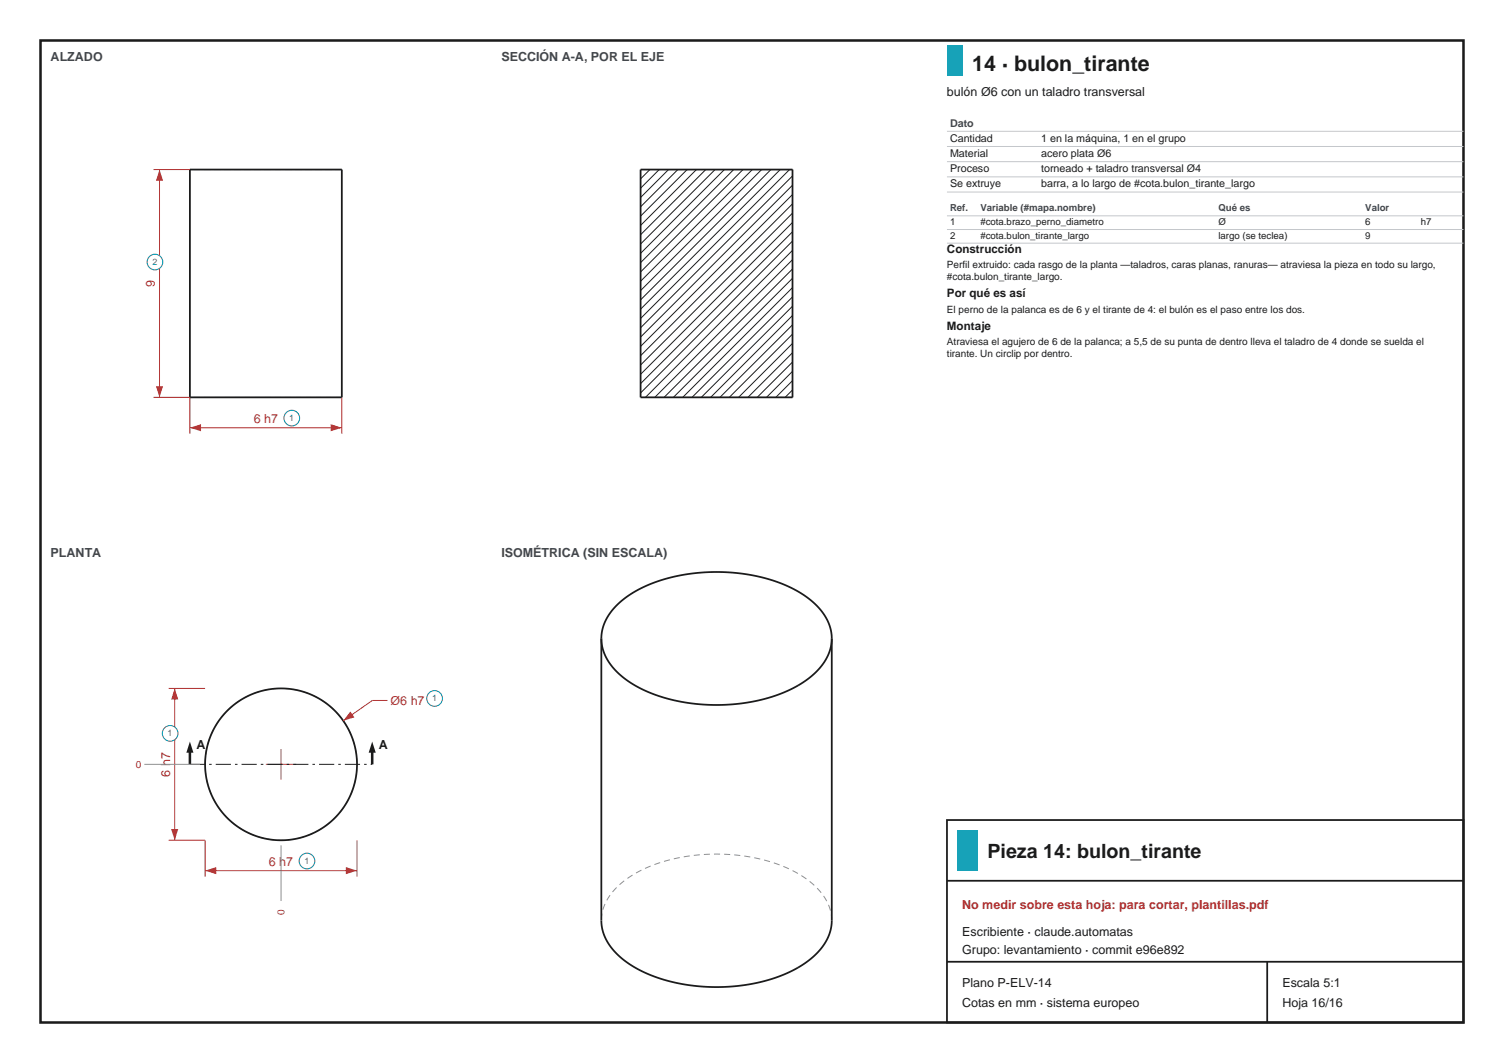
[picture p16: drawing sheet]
<svg xmlns="http://www.w3.org/2000/svg" width="297mm" height="210mm" viewBox="0 0 297 210" stroke-linecap="round" stroke-linejoin="round" font-family="sans-serif">
<defs><g id="words">
<text font-size="4.2" fill="#1b1b1b" x="192" y="14">14 · bulon_tirante</text>
<text font-size="3.9" fill="#1b1b1b" x="195" y="169.5">Pieza 14: bulon_tirante</text>
<g font-size="2.5" fill="#41464d">
<text x="10" y="12">ALZADO</text>
<text x="99" y="12">SECCIÓN A-A, POR EL EJE</text>
<text x="10" y="110">PLANTA</text>
<text x="99" y="110">ISOMÉTRICA (SIN ESCALA)</text>
</g>
<g font-size="2.5" fill="#1b1b1b">
<text x="187" y="19">bulón Ø6 con un taladro transversal</text>
<text x="38.8" y="148">A</text>
<text x="74.8" y="148">A</text>
<text x="190" y="185">Escribiente · claude.automatas</text>
<text x="190" y="188.5">Grupo: levantamiento · commit e96e892</text>
<text x="190" y="195">Plano P-ELV-14</text>
<text x="253.2" y="195">Escala 5:1</text>
<text x="190" y="199">Cotas en mm · sistema europeo</text>
<text x="253.2" y="199">Hoja 16/16</text>
</g>
<g font-size="2.5" fill="#b03030">
<text x="30.6" y="56.7" transform="rotate(-90 30.6 56.7)">9</text>
<text x="50.1" y="83.6">6 h7</text>
<text x="77.1" y="139.2">Ø6 h7</text>
<text x="33.6" y="153.4" transform="rotate(-90 33.6 153.4)">6 h7</text>
<text x="53.1" y="171.1">6 h7</text>
<text x="190" y="179.5">No medir sobre esta hoja: para cortar, plantillas.pdf</text>
</g>
<g font-size="2.3" fill="#1b1b1b">
<text x="187" y="50">Construcción</text>
<text x="187" y="58.7">Por qué es así</text>
<text x="187" y="65.1">Montaje</text>
</g>
<text font-size="2.1" fill="#41464d" x="187.6" y="25">Dato</text>
<g font-size="2.1" fill="#1b1b1b">
<text x="187.6" y="28">Cantidad</text>
<text x="205.6" y="28">1 en la máquina, 1 en el grupo</text>
<text x="187.6" y="31">Material</text>
<text x="187.6" y="34">Proceso</text>
<text x="205.6" y="31">acero plata Ø6</text>
<text x="205.6" y="34">torneado + taladro transversal Ø4</text>
<text x="187.6" y="37">Se extruye</text>
<text x="205.6" y="37">barra, a lo largo de #cota.bulon_tirante_largo</text>
</g>
<g font-size="2" fill="#1b1b1b">
<text x="187" y="53">Perfil extruido: cada rasgo de la planta —taladros, caras planas, ranuras— atraviesa la pieza en todo su largo,</text>
<text x="187" y="55.4">#cota.bulon_tirante_largo.</text>
<text x="187" y="61.7">El perno de la palanca es de 6 y el tirante de 4: el bulón es el paso entre los dos.</text>
<text x="187" y="68.1">Atraviesa el agujero de 6 de la palanca; a 5,5 de su punta de dentro lleva el taladro de 4 donde se suelda el</text>
<text x="187" y="70.4">tirante. Un circlip por dentro.</text>
</g>
<g font-size="2" fill="#b03030">
<text x="26.8" y="151.7">0</text>
<text x="56.2" y="180.7" transform="rotate(-90 56.2 180.7)">0</text>
</g>
<g font-size="1.9" fill="#41464d">
<text x="187.6" y="41.7">Ref.</text>
<text x="193.6" y="41.7">Variable (#mapa.nombre)</text>
<text x="240.6" y="41.7">Qué es</text>
<text x="269.6" y="41.7">Valor</text>
</g>
<g font-size="1.9" fill="#1b1b1b">
<text x="187.6" y="44.4">1</text>
<text x="187.6" y="47.1">2</text>
<text x="193.6" y="44.4">#cota.brazo_perno_diametro</text>
<text x="193.6" y="47.1">#cota.bulon_tirante_largo</text>
<text x="240.6" y="44.4">Ø</text>
<text x="240.6" y="47.1">largo (se teclea)</text>
<text x="269.6" y="44.4">6</text>
<text x="269.6" y="47.1">9</text>
<text x="280.6" y="44.4">h7</text>
</g>
<g font-size="1.8" fill="#1b5fb0">
<text x="30.1" y="52.4">2</text>
<text x="57.1" y="83.2">1</text>
<text x="85.3" y="138.6">1</text>
<text x="33.1" y="145.5">1</text>
<text x="60.1" y="170.7">1</text>
</g>
</g></defs>
<path d="M8 8h281v194h-281z" fill="none" stroke="#1b1b1b" stroke-width=".5"/>
<path d="M67.5 33.5h-30M67.5 78.5h-30" fill="none" stroke="#8a8f96" stroke-width=".2" stroke-dasharray="1.2 .8" stroke-linecap="butt"/>
<path d="M37.5 33.5h30v45h-30z" fill="none" stroke="#1b1b1b" stroke-width=".35"/>
<path d="M37.5 78.5v7.2M67.5 78.5v7.2M37.5 84.5h30" fill="none" stroke="#b03030" stroke-width=".2"/>
<g fill="#b03030">
<path d="M37.5 84.5l2.2-.7v1.4z"/>
<path d="M65.3 83.8l2.2 .7-2.2 .7z"/>
</g>
<circle cx="57.6" cy="82.6" r="1.55" fill="#fff" stroke="#1b5fb0" stroke-width=".2"/>
<path d="M30.3 33.5h7.2M31.5 33.5v45M30.3 78.5h7.2" fill="none" stroke="#b03030" stroke-width=".2"/>
<g fill="#b03030">
<path d="M30.8 76.3h1.4l-.7 2.2z"/>
<path d="M31.5 33.5l.7 2.2h-1.4z"/>
</g>
<circle cx="30.6" cy="51.8" r="1.55" fill="#fff" stroke="#1b5fb0" stroke-width=".2"/>
<g fill="none" stroke="#1b1b1b" stroke-width=".2">
<path d="M128.3 33.5l-1.8 1.8M130.2 33.5l-3.7 3.7M132 33.5l-5.5 5.5M133.9 33.5l-7.4 7.4M135.7 33.5l-9.2 9.2M137.5 33.5l-11 11M139.4 33.5l-12.9 12.9M141.2 33.5l-14.7 14.7M143 33.5l-16.5 16.5M144.9 33.5l-18.4 18.4M146.7 33.5l-20.2 20.2M148.6 33.5l-22.1 22.1"/>
<path d="M150.4 33.5l-23.9 23.9M152.2 33.5l-25.7 25.7M154.1 33.5l-27.6 27.6M155.9 33.5l-29.4 29.4M156.5 34.8l-30 30M156.5 36.6l-30 30M156.5 38.4l-30 30M156.5 40.3l-30 30M156.5 42.1l-30 30M156.5 43.9l-30 30M156.5 45.8l-30 30M156.5 47.6l-30 30"/>
<path d="M156.5 49.5l-29 29M156.5 51.3l-27.2 27.2M156.5 53.1l-25.4 25.4M156.5 55l-23.5 23.5M156.5 56.8l-21.7 21.7M156.5 58.7l-19.8 19.8M156.5 60.5l-18 18M156.5 62.3l-16.2 16.2M156.5 64.2l-14.3 14.3M156.5 66l-12.5 12.5M156.5 67.8l-10.7 10.7M156.5 69.7l-8.8 8.8"/>
<path d="M156.5 71.5l-7 7M156.5 73.4l-5.1 5.1M156.5 75.2l-3.3 3.3M156.5 77l-1.5 1.5"/>
</g>
<path d="M156.5 33.5h-30M156.5 78.5h-30M70.5 151l-.3-3-.8-2.7-1.4-2.5-1.9-2.4-2.4-1.9-2.5-1.4-2.7-.8-3-.3-3 .3-2.7 .8-2.5 1.4-2.4 1.9-1.9 2.4-1.4 2.5-.8 2.7-.3 3 .3 3 .8 2.7 1.4 2.5 1.9 2.4 2.4 1.9 2.5 1.4 2.7 .8 3 .3 3-.3 2.7-.8 2.5-1.4 2.4-1.9 1.9-2.4 1.4-2.5 .8-2.7 .3-3" fill="none" stroke="#8a8f96" stroke-width=".2" stroke-dasharray="1.2 .8" stroke-linecap="butt"/>
<g fill="none" stroke="#1b1b1b" stroke-width=".35">
<path d="M126.5 33.5h30v45h-30z"/>
<circle cx="55.5" cy="151" r="15"/>
</g>
<path d="M40.5 166v7.2M40.5 172h30M70.5 166v7.2" fill="none" stroke="#b03030" stroke-width=".2"/>
<g fill="#b03030">
<path d="M40.5 172l2.2-.7v1.4z"/>
<path d="M68.3 171.3l2.2 .7-2.2 .7z"/>
</g>
<circle cx="60.6" cy="170.1" r="1.55" fill="#fff" stroke="#1b5fb0" stroke-width=".2"/>
<path d="M33.3 136h7.2M34.5 136v30M33.3 166h7.2" fill="none" stroke="#b03030" stroke-width=".2"/>
<g fill="#b03030">
<path d="M33.8 163.8h1.4l-.7 2.2z"/>
<path d="M34.5 136l.7 2.2h-1.4z"/>
</g>
<circle cx="33.6" cy="144.9" r="1.55" fill="#fff" stroke="#1b5fb0" stroke-width=".2"/>
<path d="M52.5 151h6M55.5 148v6" fill="none" stroke="#b03030" stroke-width=".2"/>
<path d="M37.5 151h36" fill="none" stroke="#1b1b1b" stroke-width=".2" stroke-dasharray="3 .8 .5 .8" stroke-linecap="butt"/>
<path d="M37.5 148.5v2.5" fill="none" stroke="#1b1b1b" stroke-width=".5"/>
<path d="M37.5 146.5l.7 2.2h-1.4z" fill="#1b1b1b"/>
<path d="M73.5 148.5v2.5" fill="none" stroke="#1b1b1b" stroke-width=".5"/>
<path d="M73.5 146.5l.7 2.2h-1.4z" fill="#1b1b1b"/>
<path d="M76.5 138.4h-3l-5.7 4" fill="none" stroke="#b03030" stroke-width=".2"/>
<path d="M69.2 140.6l.8 1.1-2.2 .7z" fill="#b03030"/>
<circle cx="85.8" cy="138" r="1.55" fill="#fff" stroke="#1b5fb0" stroke-width=".2"/>
<path d="M28.5 151h11M55.5 167v11" fill="none" stroke="#8a8f96" stroke-width=".2"/>
<path d="M164.3 181.9a11 11 0 0 0-5.7-8.7l-2.1-1.2-2.3-1-2.4-.9-2.7-.6-2.7-.5-2.8-.2-2.7-.1-3 .2-2.7 .4-2.8 .5-2.6 .8-2.2 .9-2.1 1-1.9 1.3-1.6 1.3-1.3 1.5a8.7 8.7 0 0 0-2 5.3" fill="none" stroke="#8a8f96" stroke-width=".2" stroke-dasharray="1.2 .8" stroke-linecap="butt"/>
<path d="M118.7 126.1v55.8a11 11 0 0 0 5.8 8.7l2 1.1 2.3 1.1 2.5 .8 2.5 .6 2.7 .5 3 .2 5.5-.1 2.7-.3 2.8-.6 2.4-.7 2.4-.9 2.1-1 2-1.3 1.6-1.4 1.3-1.4a8.8 8.8 0 0 0 2-5.3v-55.8M118.7 126.1a11 11 0 0 0 5.8 8.8l2 1.1 2.1 1 2.5 .8 2.7 .7 2.7 .4 2.7 .3 3 .1 2.8-.2 3-.4 2.5-.5 2.6-.8 2.2-.8 2.1-1.1 2-1.2 1.6-1.4 1.3-1.4a8.8 8.8 0 0 0 2-5.4M118.7 126.1a11 11 0 0 1 5.7-8.7l2.1-1.1 2.3-1.1 2.4-.8 2.7-.6 2.7-.5 2.8-.2 3-.1 2.7 .2 2.7 .3 2.8 .6 2.4 .7 2.4 .9 2.2 1.2 1.8 1.1 1.6 1.4 1.3 1.4a8.7 8.7 0 0 1 2 5.3" fill="none" stroke="#1b1b1b" stroke-width=".35"/>
<path d="M187 9h3v6h-3z" fill-rule="evenodd" fill="#17a2b8"/>
<path d="M187 25.9h102M187 28.9h102M187 31.9h102M187 34.9h102M187 37.9h102M187 42.6h102M187 45.3h102M187 48h102" fill="none" stroke="#c4c7cc" stroke-width=".2"/>
<path d="M187 162h102v40h-102zM187 174h102M187 190h102M250.2 190v12" fill="none" stroke="#1b1b1b" stroke-width=".35"/>
<path d="M189 164h4v8h-4z" fill-rule="evenodd" fill="#17a2b8"/>
<use href="#words"/>
</svg>
